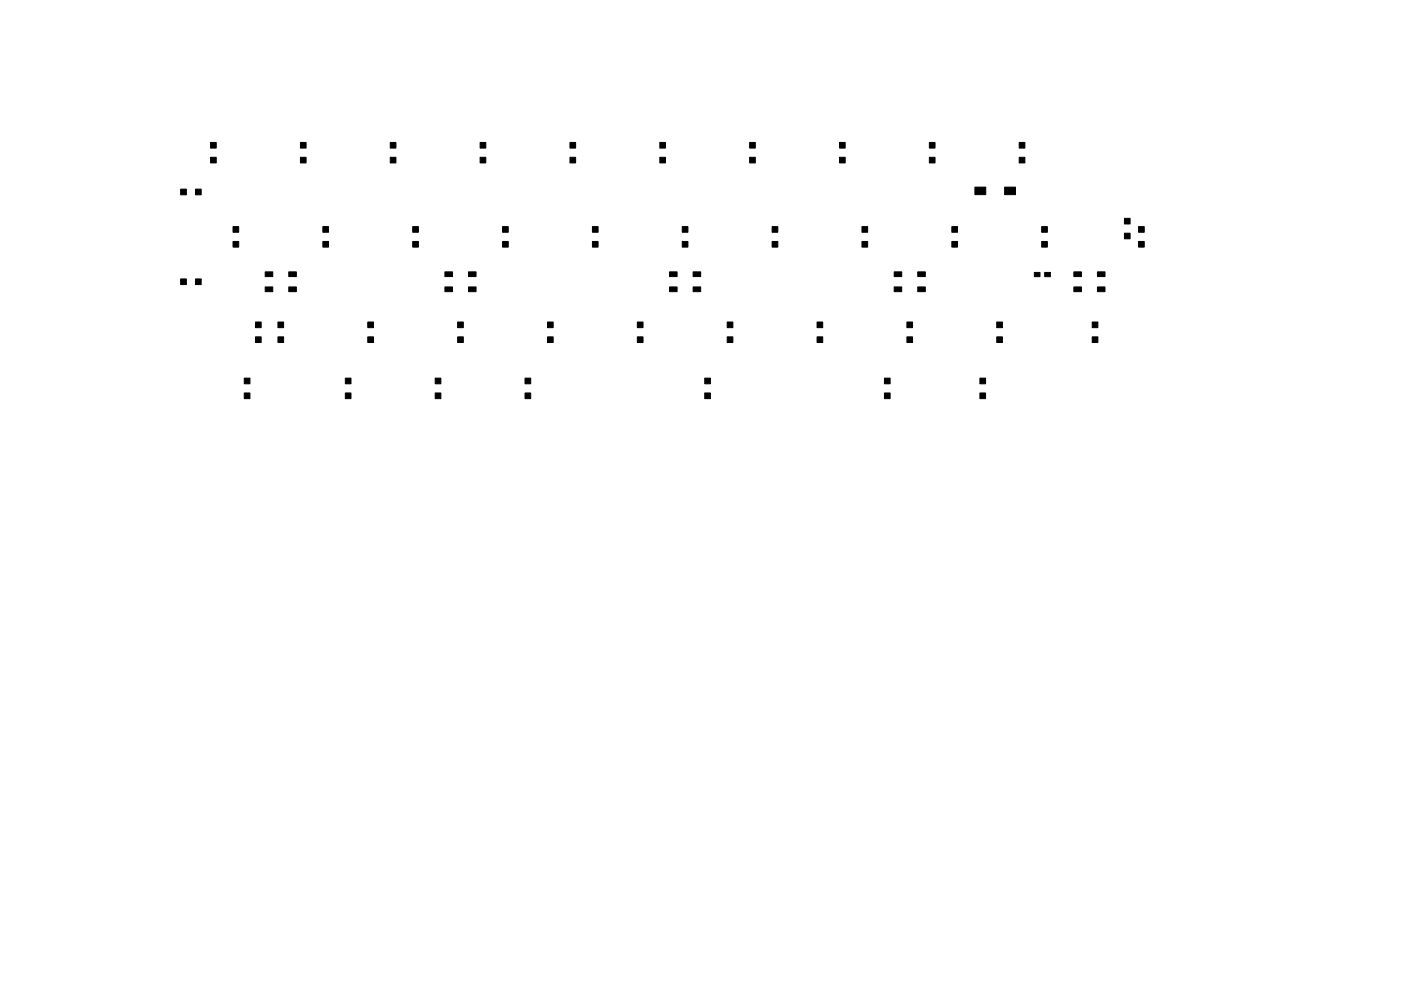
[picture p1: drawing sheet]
<svg xmlns="http://www.w3.org/2000/svg" width="297mm" height="210mm" viewBox="0 0 297 210" stroke-linecap="round" stroke-linejoin="round" font-family="sans-serif">
<g fill="#000" stroke="#000" stroke-width=".21">
<path d="M44.6 30.2h1.2v1.2h-1.2zM44.6 33.4h1.2v1.2h-1.2zM63.7 30.2h1.2v1.2h-1.2zM63.7 33.4h1.2v1.2h-1.2zM82.7 30.2h1.2v1.2h-1.2zM82.7 33.4h1.2v1.2h-1.2zM101.8 30.2h1.2v1.2h-1.2zM101.8 33.4h1.2v1.2h-1.2zM120.8 30.2h1.2v1.2h-1.2zM120.8 33.4h1.2v1.2h-1.2zM139.9 30.2h1.2v1.2h-1.2zM139.9 33.4h1.2v1.2h-1.2z"/>
<path d="M158.9 30.2h1.2v1.2h-1.2zM158.9 33.4h1.2v1.2h-1.2zM178 30.2h1.2v1.2h-1.2zM178 33.4h1.2v1.2h-1.2zM197 30.2h1.2v1.2h-1.2zM197 33.4h1.2v1.2h-1.2zM206.7 39.7h2.3v1.6h-2.3zM213 39.7h2.3v1.6h-2.3zM216.1 30.2h1.2v1.2h-1.2zM216.1 33.4h1.2v1.2h-1.2zM38.3 59.2h1.2v1.2h-1.2zM38.3 40.1h1.2v1.2h-1.2z"/>
<path d="M41.5 59.2h1.2v1.2h-1.2zM41.5 40.1h1.2v1.2h-1.2zM49.4 48.1h1.2v1.2h-1.2zM49.4 51.2h1.2v1.2h-1.2zM56.2 57.7h1.6v1h-1.6zM61.2 57.7h1.6v1h-1.6zM68.5 48.1h1.2v1.2h-1.2zM68.5 51.2h1.2v1.2h-1.2zM87.5 48.1h1.2v1.2h-1.2zM87.5 51.2h1.2v1.2h-1.2zM94.3 57.7h1.6v1h-1.6zM99.3 57.7h1.6v1h-1.6z"/>
<path d="M106.6 48.1h1.2v1.2h-1.2zM106.6 51.2h1.2v1.2h-1.2zM125.6 48.1h1.2v1.2h-1.2zM125.6 51.2h1.2v1.2h-1.2zM142 57.7h1.6v1h-1.6zM144.7 48.1h1.2v1.2h-1.2zM144.7 51.2h1.2v1.2h-1.2zM147 57.7h1.6v1h-1.6zM163.7 48.1h1.2v1.2h-1.2zM163.7 51.2h1.2v1.2h-1.2zM182.8 48.1h1.2v1.2h-1.2zM182.8 51.2h1.2v1.2h-1.2z"/>
<path d="M189.6 57.7h1.6v1h-1.6zM194.6 57.7h1.6v1h-1.6zM201.8 48.1h1.2v1.2h-1.2zM201.8 51.2h1.2v1.2h-1.2zM219.3 57.8h1.2v.9h-1.2zM221.5 57.8h1.2v.9h-1.2zM220.9 48.1h1.2v1.2h-1.2zM220.9 51.2h1.2v1.2h-1.2zM227.7 57.7h1.6v1h-1.6zM232.7 57.7h1.6v1h-1.6zM238.4 46.3h1.2v1.2h-1.2zM238.4 49.5h1.2v1.2h-1.2z"/>
<path d="M241.4 48.1h1.2v1.2h-1.2zM241.4 51.2h1.2v1.2h-1.2zM54.2 68.3h1.2v1.2h-1.2zM54.2 71.5h1.2v1.2h-1.2zM56.2 60.9h1.6v1h-1.6zM58.9 68.3h1.2v1.2h-1.2zM58.9 71.5h1.2v1.2h-1.2zM61.2 60.9h1.6v1h-1.6zM78 68.3h1.2v1.2h-1.2zM78 71.5h1.2v1.2h-1.2zM94.3 60.9h1.6v1h-1.6zM97 68.3h1.2v1.2h-1.2z"/>
<path d="M97 71.5h1.2v1.2h-1.2zM99.3 60.9h1.6v1h-1.6zM116.1 68.3h1.2v1.2h-1.2zM116.1 71.5h1.2v1.2h-1.2zM135.1 68.3h1.2v1.2h-1.2zM135.1 71.5h1.2v1.2h-1.2zM142 60.9h1.6v1h-1.6zM147 60.9h1.6v1h-1.6zM154.2 68.3h1.2v1.2h-1.2zM154.2 71.5h1.2v1.2h-1.2zM173.2 68.3h1.2v1.2h-1.2zM173.2 71.5h1.2v1.2h-1.2z"/>
<path d="M189.6 60.9h1.6v1h-1.6zM192.3 68.3h1.2v1.2h-1.2zM192.3 71.5h1.2v1.2h-1.2zM194.6 60.9h1.6v1h-1.6zM211.3 68.3h1.2v1.2h-1.2zM211.3 71.5h1.2v1.2h-1.2zM227.7 60.9h1.6v1h-1.6zM231.6 68.3h1.2v1.2h-1.2zM231.6 71.5h1.2v1.2h-1.2zM232.7 60.9h1.6v1h-1.6zM51.8 83.4h1.2v1.2h-1.2zM51.8 80.2h1.2v1.2h-1.2z"/>
<path d="M73.2 83.4h1.2v1.2h-1.2zM73.2 80.2h1.2v1.2h-1.2zM92.3 83.4h1.2v1.2h-1.2zM92.3 80.2h1.2v1.2h-1.2zM111.3 83.4h1.2v1.2h-1.2zM111.3 80.2h1.2v1.2h-1.2zM149.4 83.4h1.2v1.2h-1.2zM149.4 80.2h1.2v1.2h-1.2zM187.5 83.4h1.2v1.2h-1.2zM187.5 80.2h1.2v1.2h-1.2zM207.8 83.4h1.2v1.2h-1.2zM207.8 80.2h1.2v1.2h-1.2z"/>
</g>
</svg>
